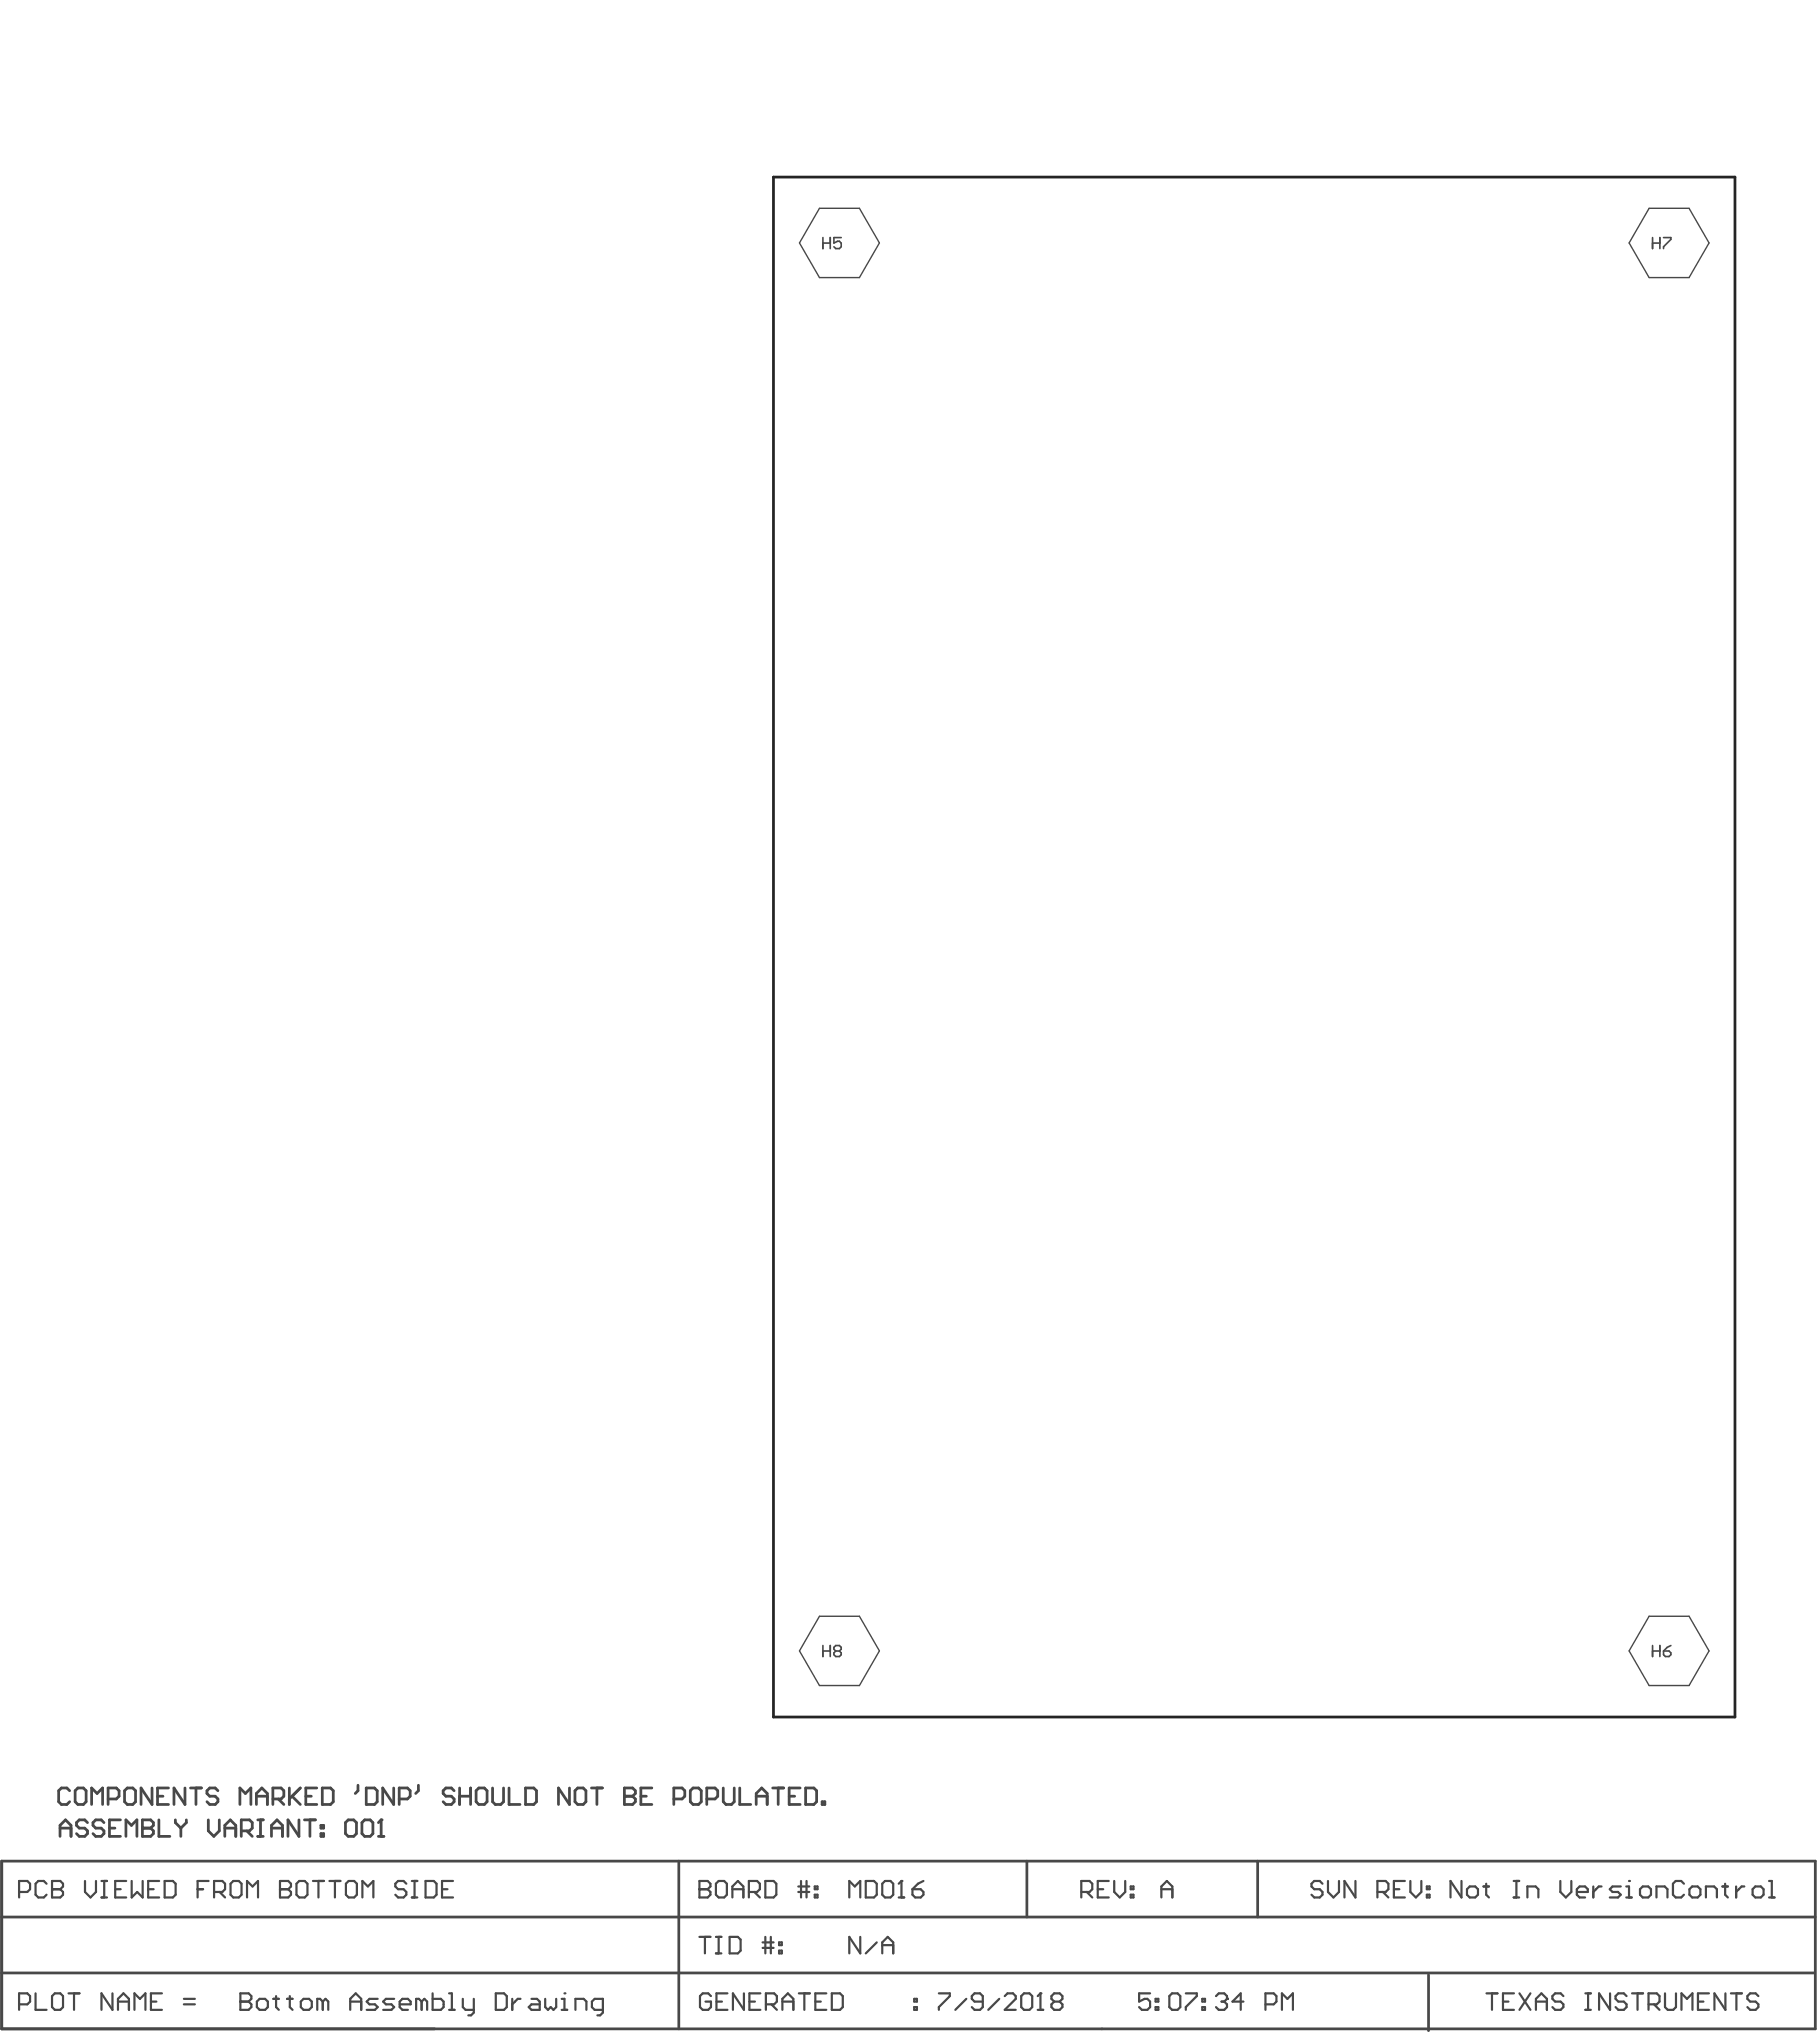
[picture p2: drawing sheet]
<svg xmlns="http://www.w3.org/2000/svg" width="280mm" height="313mm" viewBox="0 0 280 313" stroke-linecap="round" stroke-linejoin="round" font-family="sans-serif">
<path d="M119 27.2h147.8v236.8h-147.8z" fill="none" stroke="#242424" stroke-width=".42"/>
<path d="M.3 286.2h278.9v25.8h-278.9zM.3 294.8h278.9M104.4 286.2v25.8M157.9 286.2v8.6M193.4 286.2v8.6M.3 303.4h278.8M219.7 303.7v8.5" fill="none" stroke="#484848" stroke-width=".42"/>
<path d="M126 32h6.2l3 5.4-3 5.3h-6.2l-3-5.3zM253.6 32h6.2l3 5.4-3 5.3h-6.2l-3-5.3zM126 248.5h6.2l3 5.4-3 5.3h-6.2l-3-5.3zM253.6 248.5h6.2l3 5.4-3 5.3h-6.2l-3-5.3z" fill="none" stroke="#484848" stroke-width=".21"/>
<g fill="none" stroke="#484848" stroke-width=".34">
<path d="M178.6 291.8v-1.7l.9-.9 .8 .9v1.7M178.6 290.5h1.7M203.4 289.7l-.4-.5h-.9l-.4 .5v.4l.4 .4h.9l.4 .4v.4l-.4 .5h-.9l-.4-.5M204.2 289.2v1.7l.9 .9 .8-.9v-1.7M208.5 289.2v2.6l-1.7-2.6v2.6M211.8 290.9h1.3l.4-.4v-.8l-.4-.5h-1.3v2.6M212.7 290.9l.8 .9M214.4 290.5h.8M216.1 289.2h-1.7v2.6h1.7M216.9 289.2v1.7l.9 .9 .8-.9v-1.7M219.4 290.1h.5v.4h-.5zM219.4 291.3h.5v.5h-.5z"/>
<path d="M144.4 306.5h1.7v.4l-1.7 1.7v.4M148.6 307.4l-1.7 1.6M151.1 307.8h-1.2l-.4-.4v-.5l.4-.4h.8l.4 .4v1.7l-.4 .4h-.8l-.4-.4M153.7 307.4l-1.7 1.6M154.5 306.9l.4-.4h.9l.4 .4v.5l-1.7 1.6h1.7M157.5 306.5h.8l.4 .4v1.7l-.4 .4h-.8l-.4-.4v-1.7zM159.6 309h.8M160 306.5v2.5"/>
</g>
<g fill="none" stroke="#484848" stroke-width=".25">
<path d="M126.6 37.4h1.1M126.6 36.5v1.7M127.7 36.5v1.7M129.4 36.5h-1.2v.9l.6-.3h.3l.3 .3v.5l-.3 .3h-.6l-.3-.3M254.2 36.5v1.7M254.2 37.4h1.1M255.3 36.5v1.7M255.8 36.5h1.2v.3l-1.2 1.1v.3M126.6 253.9h1.1M126.6 253v1.7M127.7 253v1.7M128.5 253.9h.6"/>
<path d="M128.5 253.9l-.3 .3v.2l.3 .3h.6l.3-.3v-.2l-.3-.3M128.5 253.9l-.3-.3v-.3l.3-.3h.6l.3 .3v.3l-.3 .3M254.2 253v1.7M254.2 253.9h1.1M255.3 253v1.7M255.8 253.9h.9l.3 .3v.2l-.3 .3h-.6l-.3-.3zM257 253l-.6 .3-.6 .6"/>
</g>
<circle cx="160" cy="306.5" r=".17" fill="#484848"/>
<g fill="none" stroke="#484848" stroke-width=".34">
<path d="M130.6 291.8v-2.6l.9 .9 .8-.9v2.6M133.1 289.2h1.3l.4 .5v1.6l-.4 .5h-1.3zM135.7 289.7l.4-.5h.9l.4 .5v1.6l-.4 .5h-.9l-.4-.5zM138.2 291.8h.9M138.6 289.2v2.6M166.3 290.9h1.3l.4-.4v-.8l-.4-.5h-1.3v2.6M167.1 290.9l.9 .9M168.8 290.5h.9M170.5 289.2h-1.7v2.6h1.7M171.4 289.2v1.7l.8 .9 .9-.9v-1.7M173.9 291.3h.4v.5h-.4zM173.9 290.1h.4v.4h-.4z"/>
<path d="M160 306.5l-.4 .4M162.1 307.8l-.4-.4v-.5l.4-.4h.9l.4 .4v.5l-.4 .4M162.1 307.8l-.4 .4v.4l.4 .4h.9l.4-.4v-.4l-.4-.4M162.1 307.8h.9"/>
</g>
<circle cx="138.6" cy="289.2" r=".17" fill="#484848"/>
<g fill="none" stroke="#484848" stroke-width=".34">
<path d="M107.6 297.8h1.7M108.4 297.8v2.6M110.1 297.8h.8M110.5 297.8v2.6M112.2 297.8h1.3l.4 .5v1.6l-.4 .5h-1.3zM117.3 298.7h1.7M117.3 299.5h1.7M117.7 297.8v2.6M118.6 297.8v2.6M119.8 298.7h.4v.4h-.4zM119.8 299.9h.4v.5h-.4zM132.3 297.8v2.6l-1.7-2.6v2.6"/>
<path d="M134.8 298.7l-1.7 1.7M135.7 299.1h1.7M138.6 289.2l-.4 .5M140.3 290.5h1.3l.4 .4v.4l-.4 .5h-.8l-.5-.5zM142 289.2l-.8 .5-.9 .8M109.3 306.9l-.4-.4h-.8l-.4 .4v1.7l.4 .4h.8l.4-.4v-.8h-.8M110.1 300.4h.8M110.2 307.8h.8M111.9 306.5h-1.7v2.5h1.7M114.4 306.5v2.5l-1.7-2.5v2.5M115.3 307.8h.8M116.9 306.5h-1.6v2.5h1.6"/>
<path d="M117.8 308.2h1.3l.4-.4v-.9l-.4-.4h-1.3v2.5M118.6 308.2l.9 .8M120.3 307.8h1.7M120.3 309v-1.6l.9-.9 .8 .9v1.6M122.9 306.5h1.6M123.7 306.5v2.5M125.4 307.8h.8M127.1 306.5h-1.7v2.5h1.7M127.9 306.5h1.3l.4 .4v1.7l-.4 .4h-1.3zM135.7 300.4v-1.7l.8-.9 .9 .9v1.7M140.6 308.6h.4v.4h-.4zM140.6 307.4h.4v.4h-.4z"/>
<path d="M176.9 306.5h-1.7v1.3l.8-.4h.5l.4 .4v.8l-.4 .4h-.9l-.4-.4M177.7 308.6h.4v.4h-.4zM177.7 307.4h.4v.4h-.4zM180.3 306.5h.8l.4 .4v1.7l-.4 .4h-.8l-.5-.4v-1.7zM182.4 306.5h1.7v.4l-1.7 1.7v.4M184.9 308.6h.4v.4h-.4zM184.9 307.4h.4v.4h-.4zM187 306.9l.4-.4h.9l.4 .4v.5"/>
</g>
<circle cx="188.7" cy="307.4" r=".17" fill="#484848"/>
<path d="M107.6 289.2v2.6h1.2l.5-.5v-.4l-.5-.4h-1.2M187.9 307.8h.4M188.3 307.8l.4 .4v.4l-.4 .4h-.9l-.4-.4M188.7 307.4l-.4 .4M191.2 307.8h-1.7l1.3-1.3v2.5M194.6 308.2h1.3l.4-.4v-.9l-.4-.4h-1.3v2.5M197.2 309v-2.5l.8 .9 .8-.9v2.5" fill="none" stroke="#484848" stroke-width=".34"/>
<circle cx="107.6" cy="290.5" r=".17" fill="#484848"/>
<g fill="none" stroke="#484848" stroke-width=".34">
<path d="M107.6 289.2h1.2l.5 .5v.4l-.5 .4h-1.2M110.1 289.7l.4-.5h.9l.4 .5v1.6l-.4 .5h-.9l-.4-.5zM112.6 290.5h1.7M112.6 291.8v-1.7l.9-.9 .8 .9v1.7M115.2 290.9h1.2l.5-.4v-.8l-.5-.5h-1.2v2.6M116 290.9l.9 .9M117.7 289.2h1.3l.4 .5v1.6l-.4 .5h-1.3zM122.8 290.9h1.7M122.8 290.1h1.7M123.2 289.2v2.6M124 289.2v2.6M125.3 290.1h.4v.4h-.4z"/>
<path d="M125.3 291.3h.4v.5h-.4z"/>
</g>
<path d="M53.6 279.8h.8l.4 .5v1.6l-.4 .5h-.8l-.5-.5v-1.6zM56.1 279.8h.8l.5 .5v1.6l-.5 .5h-.8l-.4-.5v-1.6zM58.6 279.8v2.6M58.2 282.4h.8" fill="none" stroke="#484848" stroke-width=".42"/>
<circle cx="58.6" cy="279.8" r=".21" fill="#484848"/>
<path d="M58.6 279.8l-.4 .5" fill="none" stroke="#484848" stroke-width=".42"/>
<g fill="none" stroke="#484848" stroke-width=".34">
<path d="M224.8 289.2v2.6l-1.7-2.6v2.6M226 290.1h.9l.4 .4v.8l-.4 .5h-.9l-.4-.5v-.8zM228.1 290.1h.9M228.6 289.7v1.6l.4 .5M232.8 291.8h.8M232.8 289.2h.8M233.2 289.2v2.6M234.9 291.8v-1.7h1.3l.4 .4v1.3M240 289.2v1.7l.8 .9 .9-.9v-1.7M242.5 290.9h1.7v-.4l-.4-.4h-.9l-.4 .4v.8l.4 .5h.9M245 290.1v1.7M246.3 290.1h-.4l-.9 .8"/>
<path d="M249.3 290.1h-1.3l-.4 .4 .4 .4h.8l.5 .4-.5 .5h-1.2M250.1 291.8h.9M250.1 290.1h.4v1.7M2.9 308.2h1.3l.4-.4v-.9l-.4-.4h-1.3v2.5M5.5 306.5v2.5h1.7M8.4 306.5h.9l.4 .4v1.7l-.4 .4h-.9l-.4-.4v-1.7zM10.5 306.5h1.7M11.4 306.5v2.5M17.3 306.5v2.5l-1.7-2.5v2.5M18.1 309v-1.6l.9-.9 .8 .9v1.6M18.1 307.8h1.7M20.7 309v-2.5l.8 .9 .9-.9v2.5"/>
<path d="M23.2 307.8h.9M24.9 306.5h-1.7v2.5h1.7M28.3 308.2h1.7M28.3 307.4h1.7M228.6 306.5h1.7M229.5 306.5v2.5M231.1 307.8h.9M232.8 306.5h-1.7v2.5h1.7M233.7 306.5l1.7 2.5M235.4 306.5l-1.7 2.5M236.2 307.8h1.7M236.2 309v-1.6l.9-.9 .8 .9v1.6"/>
<path d="M240.4 306.9l-.4-.4h-.8l-.4 .4v.5l.4 .4h.8l.4 .4v.4l-.4 .4h-.8l-.4-.4M243.8 306.5h.9M243.8 309h.9M244.2 306.5v2.5M247.6 306.5v2.5l-1.7-2.5v2.5M250.2 306.9l-.5-.4h-.8l-.4 .4v.5l.4 .4h.8l.5 .4v.4l-.5 .4h-.8l-.4-.4M251 306.5h1.7M251.8 306.5v2.5M253.5 308.2h1.3l.4-.4v-.9l-.4-.4h-1.3v2.5M254.4 308.2l.8 .8M256.1 306.5v2.1l.4 .4h.8l.5-.4v-2.1M258.6 309v-2.5l.8 .9 .9-.9v2.5"/>
<path d="M261.1 307.8h.9M262.8 306.5h-1.7v2.5h1.7M265.4 306.5v2.5l-1.7-2.5v2.5M266.2 306.5h1.7M267 306.5v2.5M270.4 306.9l-.4-.4h-.8l-.5 .4v.5l.5 .4h.8l.4 .4v.4l-.4 .4h-.8l-.5-.4"/>
</g>
<circle cx="250.5" cy="289.2" r=".17" fill="#484848"/>
<g fill="none" stroke="#484848" stroke-width=".34">
<path d="M252.6 290.1h.9l.4 .4v.8l-.4 .5h-.9l-.4-.5v-.8zM254.8 291.8v-1.7h1.2l.4 .4v1.3M259 289.7l-.4-.5h-.9l-.4 .5v1.6l.4 .5h.9l.4-.5M260.2 290.1h.9l.4 .4v.8l-.4 .5h-.9l-.4-.5v-.8zM262.4 291.8v-1.7h1.2l.4 .4v1.3M264.9 290.1h.8M265.3 289.7v1.6l.4 .5M267 290.1v1.7M268.3 290.1h-.4l-.9 .8M270 290.1h.8l.4 .4v.8l-.4 .5h-.8l-.5-.5v-.8zM272.1 291.8h.8M272.1 289.2h.4v2.6"/>
<path d="M37 306.5v2.5h1.2l.5-.4v-.4l-.5-.4h-1.2"/>
</g>
<circle cx="37" cy="307.8" r=".17" fill="#484848"/>
<g fill="none" stroke="#484848" stroke-width=".34">
<path d="M37 306.5h1.2l.5 .4v.5l-.5 .4h-1.2M39.5 307.8l.4-.4h.9l.4 .4v.8l-.4 .4h-.9l-.4-.4zM42 307.4h.9M42.5 306.9v1.7l.4 .4M44.1 307.4h.9M44.6 306.9v1.7l.4 .4M46.3 307.8l.4-.4h.8l.5 .4v.8l-.5 .4h-.8l-.4-.4zM49.6 307.8l-.4-.4h-.4v1.6M49.6 307.8v1.2M49.6 307.8l.5-.4 .4 .4v1.2M53.9 307.8h1.7M53.9 309v-1.6l.8-.9 .9 .9v1.6"/>
<path d="M58.1 307.4h-1.3l-.4 .4 .4 .4h.9l.4 .4-.4 .4h-1.3M60.6 307.4h-1.2l-.5 .4 .5 .4h.8l.4 .4-.4 .4h-1.3M61.5 308.2h1.7v-.4l-.5-.4h-.8l-.4 .4v.8l.4 .4h.8M64.8 307.8l-.4-.4h-.4v1.6M64.8 307.8v1.2M64.8 307.8l.5-.4 .4 .4v1.2M66.5 306.5v2.5h1.3l.4-.4v-.8l-.4-.4h-1.3M69.1 306.5h.4v2.5M69.1 309h.8M71.2 307.4v1.2l.4 .4h1.3M72.9 307.4v2.1l-.5 .4h-.4M76.2 306.5h1.3l.4 .4v1.7l-.4 .4h-1.3z"/>
<path d="M78.8 307.4v1.6M80 307.4h-.4l-.8 .8M81.7 307.4h.9l.4 .4v1.2h-1.3l-.4-.4 .4-.4h1.3M83.9 307.4v1.2l.4 .4 .4-.4 .4 .4 .4-.4v-1.2M86.4 309h.8M86.4 307.4h.4v1.6"/>
</g>
<circle cx="86.8" cy="306.5" r=".17" fill="#484848"/>
<path d="M2.9 290.9h1.3l.4-.4v-.8l-.4-.5h-1.3v2.6M7.2 289.7l-.5-.5h-.8l-.4 .5v1.6l.4 .5h.8l.5-.5M8 289.2v2.6h1.3l.4-.5v-.4l-.4-.4h-1.3M88.5 309v-1.6h1.3l.4 .4v1.2M92.7 309h-1.2l-.5-.4v-.8l.5-.4h1.2v2.1l-.4 .4h-.4" fill="none" stroke="#484848" stroke-width=".34"/>
<circle cx="8" cy="290.5" r=".17" fill="#484848"/>
<g fill="none" stroke="#484848" stroke-width=".34">
<path d="M8 289.2h1.3l.4 .5v.4l-.4 .4h-1.3M13.1 289.2v1.7l.8 .9 .9-.9v-1.7M15.6 289.2h.9M15.6 291.8h.9M16 289.2v2.6M17.7 290.5h.9M19.4 289.2h-1.7v2.6h1.7M20.3 289.2v2.6l.8-.9 .8 .9v-2.6M22.8 290.5h.8M24.5 289.2h-1.7v2.6h1.7M25.3 289.2h1.3l.4 .5v1.6l-.4 .5h-1.3zM30.4 290.5h.8"/>
<path d="M32.1 289.2h-1.7v2.6M32.9 290.9h1.3l.4-.4v-.8l-.4-.5h-1.3v2.6M33.8 290.9l.8 .9M35.5 289.7l.4-.5h.8l.4 .5v1.6l-.4 .5h-.8l-.4-.5zM38 291.8v-2.6l.8 .9 .9-.9v2.6M43.1 289.2v2.6h1.2l.5-.5v-.4l-.5-.4h-1.2"/>
</g>
<circle cx="43.1" cy="290.5" r=".17" fill="#484848"/>
<g fill="none" stroke="#484848" stroke-width=".34">
<path d="M43.1 289.2h1.2l.5 .5v.4l-.5 .4h-1.2M45.6 289.7l.4-.5h.9l.4 .5v1.6l-.4 .5h-.9l-.4-.5zM48.1 289.2h1.7M49 289.2v2.6M50.7 289.2h1.7M51.5 289.2v2.6M53.6 289.2h.9l.4 .5v1.6l-.4 .5h-.9l-.4-.5v-1.6zM55.7 291.8v-2.6l.9 .9 .8-.9v2.6M62.5 289.7l-.4-.5h-.9l-.4 .5v.4l.4 .4h.9l.4 .4v.4l-.4 .5h-.9l-.4-.5M63.3 289.2h.9M63.3 291.8h.9M63.8 289.2v2.6"/>
<path d="M65.4 289.2h1.3l.4 .5v1.6l-.4 .5h-1.3zM68 290.5h.8M69.7 289.2h-1.7v2.6h1.7"/>
</g>
<path d="M18.5 279.8h-1.7v2.6h1.7M21.9 279.8v2.6h1.3l.4-.5v-.4l-.4-.4h-1.3M9.2 282.4v-1.7l.9-.9 .8 .9v1.7M9.2 281.1h1.7M13.5 280.3l-.5-.5h-.8l-.4 .5v.4l.4 .4h.8l.5 .4v.4l-.5 .5h-.8l-.4-.5M16 280.3l-.4-.5h-.9l-.4 .5v.4l.4 .4h.9l.4 .4v.4l-.4 .5h-.9l-.4-.5M16.8 281.1h.9M19.4 282.4v-2.6l.8 .9 .9-.9v2.6" fill="none" stroke="#484848" stroke-width=".42"/>
<circle cx="21.9" cy="281.1" r=".21" fill="#484848"/>
<g fill="none" stroke="#484848" stroke-width=".42">
<path d="M10.7 275.4l-.4-.5h-.9l-.4 .5v1.6l.4 .5h.9l.4-.5M12 274.9h.8l.4 .5v1.6l-.4 .5h-.8l-.4-.5v-1.6zM14.1 277.5v-2.6l.8 .9 .9-.9v2.6M16.6 276.6h1.3l.4-.4v-.8l-.4-.5h-1.3v2.6M19.6 274.9h.8l.4 .5v1.6l-.4 .5h-.8l-.4-.5v-1.6zM21.9 279.8h1.3l.4 .5v.4l-.4 .4h-1.3M23.4 274.9v2.6l-1.7-2.6v2.6M24.2 276.2h.9M24.4 279.8v2.6h1.7M25.9 274.9h-1.7v2.6h1.7M27 279.8v.5l.8 .8M28.4 274.9v2.6l-1.6-2.6v2.6"/>
<path d="M28.7 279.8v.5l-.9 .8M29.3 274.9h1.7M30.1 274.9v2.6M32 279.8v1.7l.9 .9 .8-.9v-1.7M33.5 275.4l-.4-.5h-.8l-.5 .5v.4l.5 .4h.8l.4 .4v.4l-.4 .5h-.8l-.5-.5M36.9 277.5v-2.6l.8 .9 .9-.9v2.6M39.4 276.2h1.7M39.4 277.5v-1.7l.9-.9 .8 .9v1.7M39.6 279.8h.9M40.1 279.8v2.6M42 276.6h1.2l.5-.4v-.8l-.5-.5h-1.2v2.6M42.8 276.6l.9 .9"/>
<path d="M44.5 274.9v2.6M44.9 276.2l1.3 1.3M46 279.8v2.6l-1.7-2.6v2.6M46.2 274.9l-1.7 1.7M46.8 279.8h1.7M47 276.2h.9M47.7 279.8v2.6M48.7 274.9h-1.7v2.6h1.7M49.6 274.9h1.2l.5 .5v1.6l-.5 .5h-1.2zM55.1 274.5v.9l-.5 .4M56.3 274.9h1.3l.4 .5v1.6l-.4 .5h-1.3zM60.5 274.9v2.6l-1.6-2.6v2.6"/>
<path d="M61.4 276.6h1.3l.4-.4v-.8l-.4-.5h-1.3v2.6M64.4 274.5v.9l-.5 .4M69.8 275.4l-.4-.5h-.8l-.4 .5v.4l.4 .4h.8l.4 .4v.4l-.4 .5h-.8l-.4-.5M70.7 276.2h1.7M70.7 274.9v2.6M72.4 274.9v2.6M73.6 274.9h.9l.4 .5v1.6l-.4 .5h-.9l-.4-.5v-1.6zM75.8 274.9v2.1l.4 .5h.8l.4-.5v-2.1M78.3 274.9v2.6h1.7M80.8 274.9h1.3l.4 .5v1.6l-.4 .5h-1.3zM87.6 274.9v2.6l-1.7-2.6v2.6M88.8 274.9h.9l.4 .5v1.6l-.4 .5h-.9l-.4-.5v-1.6z"/>
<path d="M91 274.9h1.6M91.8 274.9v2.6M96 274.9v2.6h1.3l.4-.5v-.4l-.4-.4h-1.3M27.8 281.1v1.3M34.6 281.1h1.7M34.6 282.4v-1.7l.8-.9 .9 .9v1.7M37.1 281.5h1.3l.4-.4v-.8l-.4-.5h-1.3v2.6M38 281.5l.8 .9M39.6 282.4h.9M41.8 281.1h1.6M41.8 282.4v-1.7l.8-.9 .8 .9v1.7M49.4 280.7h.4v.4h-.4z"/>
<path d="M49.4 281.9h.4v.5h-.4z"/>
</g>
<circle cx="96" cy="276.2" r=".21" fill="#484848"/>
<g fill="none" stroke="#484848" stroke-width=".42">
<path d="M96 274.9h1.3l.4 .5v.4l-.4 .4h-1.3M98.6 276.2h.8M100.3 274.9h-1.7v2.6h1.7M103.6 276.6h1.3l.4-.4v-.8l-.4-.5h-1.3v2.6M106.6 274.9h.8l.5 .5v1.6l-.5 .5h-.8l-.4-.5v-1.6zM108.7 276.6h1.3l.4-.4v-.8l-.4-.5h-1.3v2.6M111.2 274.9v2.1l.5 .5h.8l.4-.5v-2.1M113.8 274.9v2.6h1.7M116.3 276.2h1.7M116.3 277.5v-1.7l.8-.9 .9 .9v1.7M118.8 274.9h1.7M119.7 274.9v2.6"/>
<path d="M121.4 276.2h.8M123.1 274.9h-1.7v2.6h1.7M123.9 274.9h1.3l.4 .5v1.6l-.4 .5h-1.3zM126.4 277h.5v.5h-.5z"/>
</g>
</svg>
